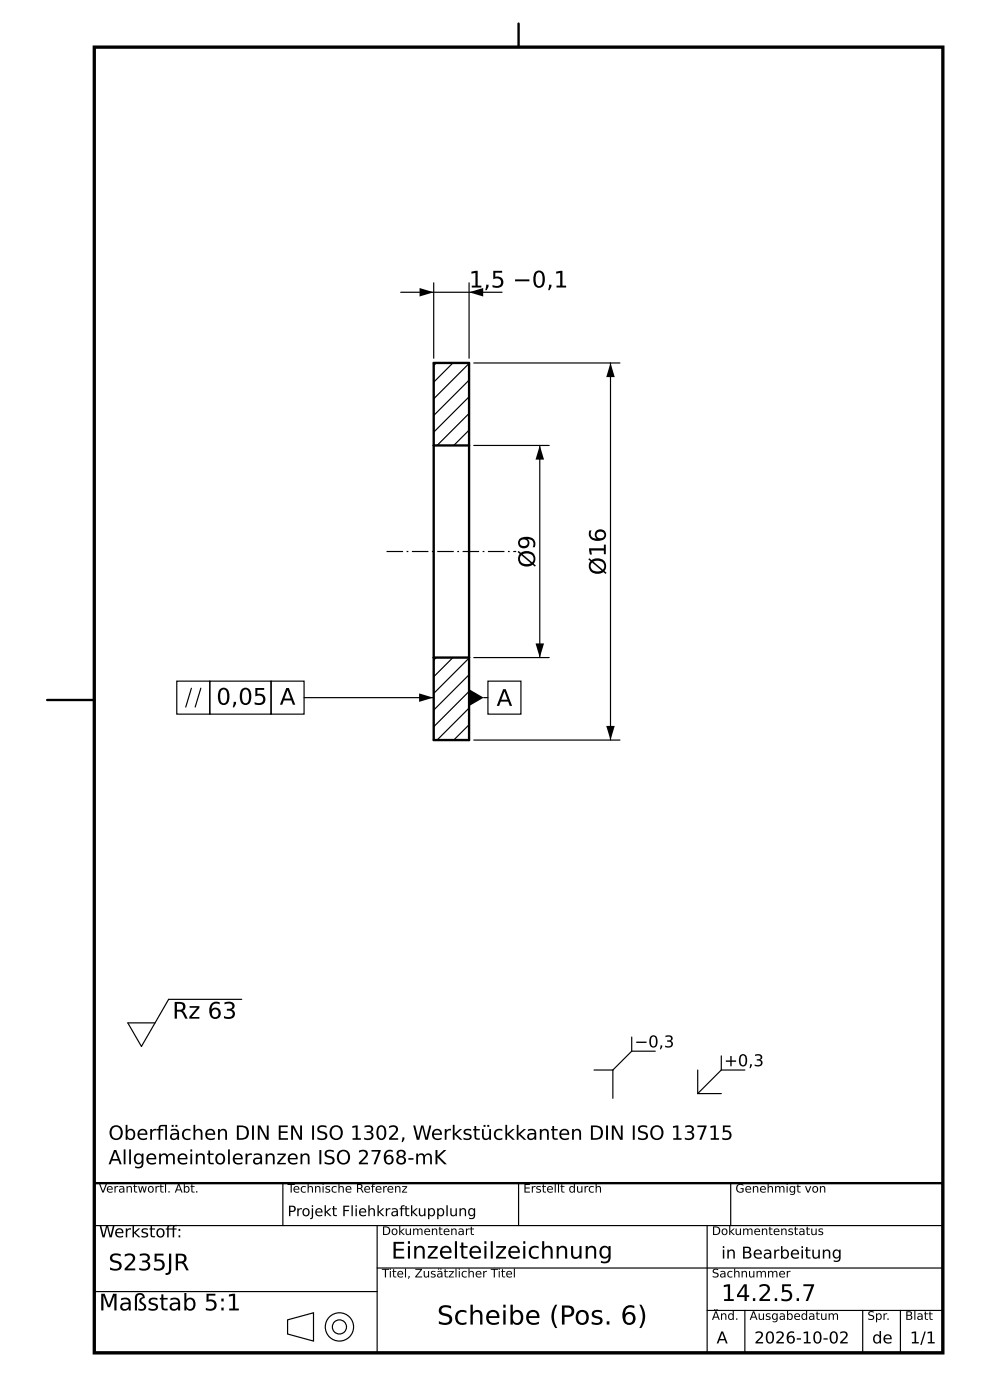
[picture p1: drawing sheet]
<svg xmlns="http://www.w3.org/2000/svg" width="210mm" height="297mm" viewBox="0 0 210 297" stroke-linecap="round" stroke-linejoin="round" font-family="sans-serif">
<defs><g id="words">
<text font-size="5.6" x="92.7" y="281">Scheibe (Pos. 6)</text>
<g font-size="4.9">
<text x="99.5" y="61">1,5 −0,1</text>
<text x="113.5" y="120.5" transform="rotate(-90 113.5 120.5)">Ø9</text>
<text x="128.5" y="122" transform="rotate(-90 128.5 122)">Ø16</text>
<text x="45.9" y="149.5">0,05</text>
<text x="59.3" y="149.5">A</text>
<text x="105.3" y="149.8">A</text>
<text x="36.6" y="216.1">Rz 63</text>
<text x="23" y="269.5">S235JR</text>
<text x="83" y="267">Einzelteilzeichnung</text>
<text x="21" y="278">Maßstab 5:1</text>
<text x="153" y="276">14.2.5.7</text>
</g>
<g font-size="4.2">
<text x="23" y="241.8">Oberfächen DIN EN ISO 1302, Werkstückkanten DIN ISO 13715</text>
<text x="33.2" y="241.8">l</text>
<text x="23" y="247">Allgemeintoleranzen ISO 2768-mK</text>
</g>
<g font-size="3.5">
<text x="134.6" y="222.2">−0,3</text>
<text x="153.6" y="226.2">+0,3</text>
<text x="21" y="262.5">Werkstof:</text>
<text x="35.1" y="262.5">f</text>
<text x="153" y="267">in Bearbeitung</text>
<text x="152" y="285">A</text>
<text x="160" y="285">2026-10-02</text>
<text x="185" y="285">de</text>
<text x="193" y="285">1/1</text>
</g>
<text font-size="3.1" x="61" y="258">Projekt Fliehkraftkupplung</text>
<g font-size="2.5">
<text x="21" y="253">Verantwortl. Abt.</text>
<text x="61" y="253">Technische Referenz</text>
<text x="111" y="253">Erstellt durch</text>
<text x="156" y="253">Genehmigt von</text>
<text x="81" y="262">Dokumentenart</text>
<text x="151" y="262">Dokumentenstatus</text>
<text x="81" y="271">Titel, Zusätzlicher Titel</text>
<text x="151" y="271">Sachnummer</text>
<text x="151" y="280">Änd.</text>
<text x="159" y="280">Ausgabedatum</text>
<text x="184" y="280">Spr.</text>
<text x="192" y="280">Blatt</text>
</g>
</g></defs>
<path d="M20 10h180v277h-180z" fill="none" stroke="#000" stroke-width=".7" stroke-linecap="butt"/>
<path d="M89 61.1l3 .9-3 .9zM99.5 62l3-.9v1.8zM129.5 77l.9 3h-1.8zM114.5 94.5l.9 3h-1.8zM113.6 136.5h1.8l-.9 3zM88.9 147.1l3 .9-3 .9zM99.5 146.2l3.1 1.8-3.1 1.8zM128.6 154h1.8l-.9 3z" fill="#000"/>
<g fill="none" stroke="#000" stroke-width=".25">
<path d="M92 60v16M99.5 60v16M85 62h21.5M92.5 77l-.5 .5M96.1 77l-4.1 4.1M99.5 77.1l-7.5 7.5M100.5 77h31M129.5 77v80M99.5 91.2l-3.3 3.3M99.5 87.7l-6.8 6.8M99.5 84.2l-7.5 7.5M99.5 80.6l-7.5 7.5"/>
<path d="M100.5 94.5h16M114.5 94.5v45M92.5 139.5l-.5 .5M96.1 139.5l-4.1 4.1M99.5 139.6l-7.5 7.5M100.5 139.5h16M37.5 144.5h7v7h-7zM40.6 146l-1.2 4M42.6 146l-1.2 4M44.5 144.5h13v7h-13zM57.5 144.5h7v7h-7zM64.5 148h27.4"/>
<path d="M99.5 153.7l-3.3 3.3M99.5 150.2l-6.8 6.8M99.5 146.7l-7.5 7.5M99.5 143.1l-7.5 7.5M100.5 157h31M102.6 148h.9M103.5 144.5h7v7h-7zM51.3 212h-15.5l-5.8 10-2.9-5h5.8M126 227h4M130 227v6M134 223l-4 4M134 223h5"/>
<path d="M134 220v3M148 227v5M148 232h5M153 227h5M153 227l-5 5M153 224v3M60 251v9M110 251v9M155 251v9M20 260h180M20 274h60M80 269h120"/>
<path d="M80 260v27M150 260v27M150 278h50M158 278v9M183 278v9M191 278v9M61 280l5.5-1.5v6l-5.5-1.5z"/>
<circle cx="72" cy="281.5" r="3"/>
<circle cx="72" cy="281.5" r="1.5"/>
</g>
<path d="M110 5v5M92 94.5v-17.5h7.5v17.5M92 94.5h7.5M92 94.5v45M99.5 94.5v45M92 139.5v17.5h7.5v-17.5M92 139.5h7.5M10 148.5h10M20 251h180v36h-180z" fill="none" stroke="#000" stroke-width=".5"/>
<path d="M82 117h27.5" fill="none" stroke="#000" stroke-width=".25" stroke-dasharray="3.5 .7 .4 .7" stroke-linecap="butt"/>
<use href="#words"/>
</svg>
